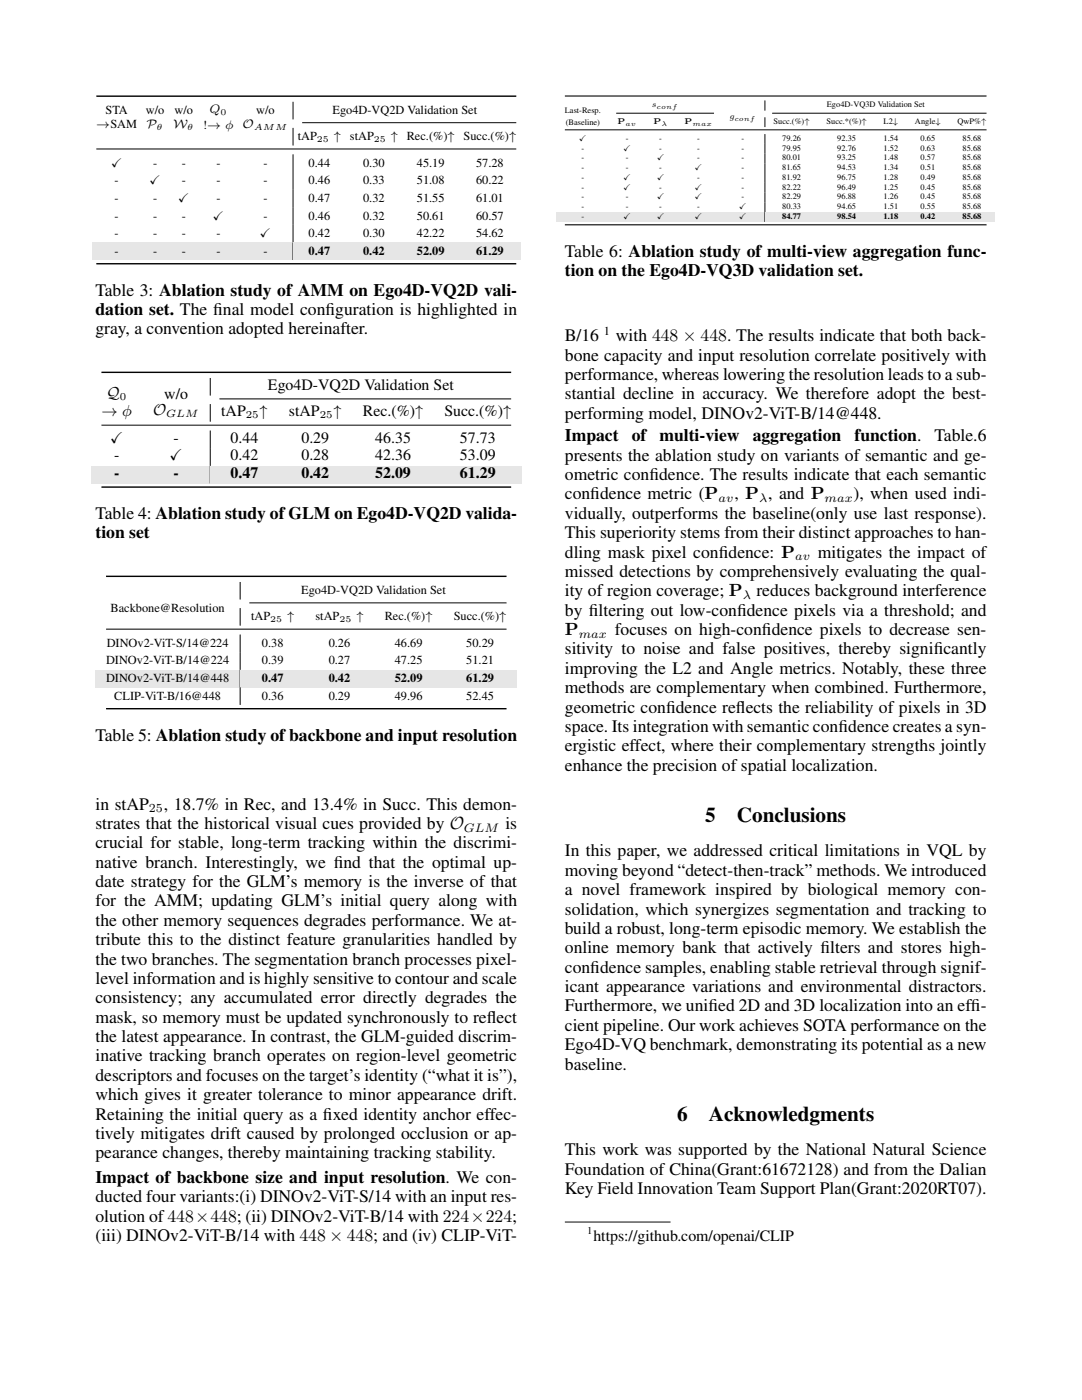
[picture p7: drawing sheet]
<svg xmlns="http://www.w3.org/2000/svg" width="216mm" height="279mm" viewBox="0 0 216 279" stroke-linecap="round" stroke-linejoin="round" font-family="sans-serif">
<defs><g id="words">
<g font-size="4.2">
<text x="140.7" y="164">5</text>
<text x="147" y="164">Conclusions</text>
<text x="135.1" y="223.7">6</text>
<text x="141.4" y="223.7">Acknowledgments</text>
</g>
<g font-size="3.5">
<text x="112.7" y="51.2">Table 6: Ablation study of multi-view aggregation func-</text>
<text x="19" y="59">Table 3: Ablation study of AMM on Ego4D-VQ2D vali-</text>
<text x="112.7" y="55.1">tion on the Ego4D-VQ3D validation set.</text>
<text x="19" y="62.9">dation set. The f</text>
<text x="42.5" y="62.9">inal model conf</text>
<text x="65" y="62.9">iguration is highlighted in</text>
<text x="19" y="66.7">gray, a convention adopted hereinafter.</text>
<text x="112.7" y="68.1">B/16</text>
<text x="112.7" y="72">bone capacity and input resolution correlate positively with</text>
<text x="122.9" y="68.1">with 448 × 448. The results indicate that both back-</text>
<text x="112.7" y="75.8">performance, whereas lowering the resolution leads to a sub-</text>
<text x="112.7" y="79.7">stantial decline in accuracy. We therefore adopt the best-</text>
<text x="112.7" y="83.6">performing model, DINOv2-ViT-B/14@448.</text>
<text x="112.7" y="88.1">Impact</text>
<text x="126.1" y="88.1">of multi-view</text>
<text x="150.2" y="88.1">aggregation</text>
<text x="170.5" y="88.1">function.</text>
<text x="186.5" y="88.1">Table.6</text>
<text x="112.7" y="91.9">presents the ablation study on variants of semantic and ge-</text>
<text x="112.7" y="95.8">ometric conf</text>
<text x="129.6" y="95.8">idence. The results indicate that each semantic</text>
<text x="112.7" y="99.7">conf</text>
<text x="117.8" y="99.7">idence metric (P</text>
<text x="146.6" y="99.7">, P , and P</text>
<text x="170.3" y="99.7">), when used indi-</text>
<text x="19" y="103.6">Table 4: Ablation study ofGLM on Ego4D-VQ2D valida-</text>
<text x="19" y="107.4">tion set</text>
<text x="112.7" y="103.5">vidually, outperforms the baseline(only use last response).</text>
<text x="112.7" y="107.4">This superiority stems from their distinct approaches to han-</text>
<text x="112.7" y="111.3">dling mask pixel conf</text>
<text x="143.4" y="111.3">idence: P</text>
<text x="163.2" y="111.3">mitigates the impact of</text>
<text x="112.7" y="115.1">missed detections by comprehensively evaluating the qual-</text>
<text x="112.7" y="119">ity of region coverage; P</text>
<text x="150.9" y="119">reduces background interference</text>
<text x="112.7" y="122.9">by f</text>
<text x="117.5" y="122.9">iltering out low-conf</text>
<text x="147.1" y="122.9">idence pixels via a threshold; and</text>
<text x="112.7" y="126.7">P</text>
<text x="112.7" y="130.6">sitivity to noise and false positives, thereby signif</text>
<text x="122.7" y="126.7">focuses on high-conf</text>
<text x="152" y="126.7">idence pixels to decrease sen-</text>
<text x="186.3" y="130.6">icantly</text>
<text x="112.7" y="134.5">improving the L2 and Angle metrics. Notably, these three</text>
<text x="112.7" y="138.3">methods are complementary when combined. Furthermore,</text>
<text x="112.7" y="142.2">geometric conf</text>
<text x="132.9" y="142.2">idence ref</text>
<text x="146.8" y="142.2">lects the reliability of pixels in 3D</text>
<text x="19" y="147.8">Table 5: Ablation study ofbackbone and input resolution</text>
<text x="112.7" y="146.1">space. Its integration with semantic conf</text>
<text x="112.7" y="149.9">ergistic effect, where their complementary strengths jointly</text>
<text x="167.3" y="146.1">idence creates a syn-</text>
<text x="112.7" y="153.8">enhance the precision of spatial localization.</text>
<text x="19" y="161.6">in stAP</text>
<text x="32.7" y="161.6">, 18.7% in Rec, and 13.4% in Succ. This demon-</text>
<text x="19" y="165.4">strates that the historical visual cues provided by O</text>
<text x="100.8" y="165.4">is</text>
<text x="19.1" y="169.3">crucial for stable, long-term tracking within the discrimi-</text>
<text x="19.1" y="173.2">native branch. Interestingly, we f</text>
<text x="66.6" y="173.2">ind that the optimal up-</text>
<text x="112.7" y="170.9">In this paper, we addressed critical limitations in VQL by</text>
<text x="19.1" y="177">date strategy for the GLM’s memory is the inverse of that</text>
<text x="112.7" y="174.8">moving beyond “detect-then-track” methods. We introduced</text>
<text x="112.7" y="178.7">a novel framework inspired by biological memory con-</text>
<text x="19.1" y="180.9">for the AMM; updating GLM’s initial query along with</text>
<text x="19.1" y="184.8">the other memory sequences degrades performance. We at-</text>
<text x="112.7" y="182.5">solidation, which synergizes segmentation and tracking to</text>
<text x="19.1" y="188.6">tribute this to the distinct feature granularities handled by</text>
<text x="112.7" y="186.4">build a robust, long-term episodic memory. We establish the</text>
<text x="112.7" y="190.3">online memory bank that actively f</text>
<text x="163.7" y="190.3">ilters and stores high-</text>
<text x="19.1" y="192.5">the two branches. The segmentation branch processes pixel-</text>
<text x="19.1" y="196.4">level information and is highly sensitive to contour and scale</text>
<text x="112.7" y="194.1">conf</text>
<text x="112.7" y="198">icant appearance variations and environmental distractors.</text>
<text x="117.8" y="194.1">idence samples, enabling stable retrieval through signif-</text>
<text x="19.1" y="200.2">consistency; any accumulated error directly degrades the</text>
<text x="112.7" y="201.9">Furthermore, we unif</text>
<text x="141.4" y="201.9">ied 2D and 3D localization into an eff</text>
<text x="193.7" y="201.9">i-</text>
<text x="19.1" y="204.1">mask, so memory must be updated synchronously to ref</text>
<text x="19.1" y="208">the latest appearance. In contrast, the GLM-guided discrim-</text>
<text x="97.1" y="204.1">lect</text>
<text x="112.7" y="205.7">cient pipeline. Our work achieves SOTA performance on the</text>
<text x="112.7" y="209.6">Ego4D-VQ benchmark, demonstrating its potential as a new</text>
<text x="19.1" y="211.8">inative tracking branch operates on region-level geometric</text>
<text x="19.1" y="215.7">descriptors and focuses on the target’s identity (“what it is”),</text>
<text x="112.7" y="213.5">baseline.</text>
<text x="19.1" y="219.6">which gives it greater tolerance to minor appearance drift.</text>
<text x="19.1" y="223.4">Retaining the initial query as a f</text>
<text x="19.1" y="227.3">tively mitigates drift caused by prolonged occlusion or ap-</text>
<text x="64.4" y="223.4">ixed identity anchor effec-</text>
<text x="19.1" y="231.2">pearance changes, thereby maintaining tracking stability.</text>
<text x="112.7" y="230.6">This work was supported by the National Natural Science</text>
<text x="19.1" y="236.1">Impact of backbone size and input resolution. We con-</text>
<text x="19.1" y="239.9">ducted four variants:(i) DINOv2-ViT-S/14 with an input res-</text>
<text x="112.7" y="234.4">Foundation of China(Grant:61672128) and from the Dalian</text>
<text x="112.7" y="238.3">Key Field Innovation Team Support Plan(Grant:2020RT07).</text>
<text x="19.1" y="243.8">olution of448×448; (ii) DINOv2-ViT-B/14 with 224×224;</text>
<text x="19.1" y="247.6">(iii) DINOv2-ViT-B/14 with 448 × 448; and (iv) CLIP-ViT-</text>
</g>
<g font-size="3.2">
<text x="53.5" y="77.9">Ego4D-VQ2D Validation Set</text>
<text x="20.2" y="83">→ ϕ</text>
<text x="21.2" y="79.4">Q</text>
<text x="30.5" y="82.8">O</text>
<text x="32.8" y="79.6">w/o</text>
<text x="44.1" y="83.1">tAP</text>
<text x="51.8" y="83.1">↑</text>
<text x="57.6" y="83.1">stAP</text>
<text x="66.6" y="83.1">↑</text>
<text x="72.4" y="83.1">Rec.(%)↑</text>
<text x="88.7" y="83.1">Succ.(%)↑</text>
<text x="22" y="88.4">✓</text>
<text x="34.6" y="88.4">-</text>
<text x="46" y="88.4">0.44</text>
<text x="60.1" y="88.4">0.29</text>
<text x="74.9" y="88.4">46.35</text>
<text x="91.8" y="88.4">57.73</text>
<text x="22.8" y="91.9">-</text>
<text x="22.8" y="95.4">-</text>
<text x="33.8" y="91.9">✓</text>
<text x="34.6" y="95.4">-</text>
<text x="46" y="91.9">0.42</text>
<text x="46" y="95.4">0.47</text>
<text x="60.1" y="91.9">0.28</text>
<text x="60.1" y="95.4">0.42</text>
<text x="74.9" y="95.4">52.09</text>
<text x="74.9" y="91.9">42.36</text>
<text x="91.8" y="91.9">53.09</text>
<text x="91.8" y="95.4">61.29</text>
<text x="118.4" y="247.6">https://github.com/openai/CLIP</text>
</g>
<g font-size="2.5">
<text x="21.1" y="22.8">STA</text>
<text x="29.1" y="22.8">w/o</text>
<text x="34.8" y="22.8">w/o</text>
<text x="41.8" y="22.5">Q</text>
<text x="51.1" y="22.8">w/o</text>
<text x="66.4" y="22.8">Ego4D-VQ2D Validation Set</text>
<text x="19.2" y="25.5">→SAM</text>
<text x="29.2" y="25.5">P</text>
<text x="34.6" y="25.5">W</text>
<text x="40.5" y="25.8">!→ ϕ</text>
<text x="48.4" y="25.5">O</text>
<text x="59.4" y="28">tAP</text>
<text x="66.6" y="28">↑</text>
<text x="69.8" y="28">stAP</text>
<text x="78" y="28">↑</text>
<text x="81.2" y="28">Rec.(%)↑</text>
<text x="92.5" y="28">Succ.(%)↑</text>
<text x="22.1" y="33.3">✓</text>
<text x="30.5" y="33.3">-</text>
<text x="36.3" y="33.3">-</text>
<text x="43.2" y="33.3">-</text>
<text x="52.6" y="33.3">-</text>
<text x="61.6" y="33.3">0.44</text>
<text x="72.5" y="33.3">0.30</text>
<text x="83.2" y="33.3">45.19</text>
<text x="95" y="33.3">57.28</text>
<text x="22.9" y="36.8">-</text>
<text x="22.9" y="40.3">-</text>
<text x="29.8" y="36.8">✓</text>
<text x="30.5" y="40.3">-</text>
<text x="35.5" y="40.3">✓</text>
<text x="36.3" y="36.8">-</text>
<text x="43.2" y="36.8">-</text>
<text x="43.2" y="40.3">-</text>
<text x="52.6" y="36.8">-</text>
<text x="52.6" y="40.3">-</text>
<text x="61.6" y="36.8">0.46</text>
<text x="61.6" y="40.3">0.47</text>
<text x="72.5" y="36.8">0.33</text>
<text x="72.5" y="40.3">0.32</text>
<text x="83.2" y="36.8">51.08</text>
<text x="83.2" y="40.3">51.55</text>
<text x="95" y="36.8">60.22</text>
<text x="95" y="40.3">61.01</text>
<text x="22.9" y="43.8">-</text>
<text x="22.9" y="47.3">-</text>
<text x="30.5" y="43.8">-</text>
<text x="30.5" y="47.3">-</text>
<text x="36.3" y="43.8">-</text>
<text x="36.3" y="47.3">-</text>
<text x="42.4" y="43.8">✓</text>
<text x="43.2" y="47.3">-</text>
<text x="51.8" y="47.3">✓</text>
<text x="52.6" y="43.8">-</text>
<text x="61.6" y="43.8">0.46</text>
<text x="61.6" y="47.3">0.42</text>
<text x="72.5" y="43.8">0.32</text>
<text x="72.5" y="47.3">0.30</text>
<text x="83.2" y="43.8">50.61</text>
<text x="83.2" y="47.3">42.22</text>
<text x="95" y="43.8">60.57</text>
<text x="95" y="47.3">54.62</text>
<text x="22.9" y="50.8">-</text>
<text x="30.5" y="50.8">-</text>
<text x="36.3" y="50.8">-</text>
<text x="43.2" y="50.8">-</text>
<text x="52.6" y="50.8">-</text>
<text x="61.6" y="50.8">0.47</text>
<text x="72.5" y="50.8">0.42</text>
<text x="83.2" y="50.8">52.09</text>
<text x="95" y="50.8">61.29</text>
<text x="120.5" y="66.8">1</text>
<text x="143.4" y="100.2">av</text>
<text x="151.5" y="100.2">λ</text>
<text x="164.5" y="100.2">max</text>
<text x="158.6" y="111.8">av</text>
<text x="60.1" y="118.6">Ego4D-VQ2D Validation Set</text>
<text x="148.2" y="119.5">λ</text>
<text x="22.1" y="122.1">Backbone@Resolution</text>
<text x="50.1" y="123.8">tAP</text>
<text x="57.3" y="123.8">↑</text>
<text x="63" y="123.8">stAP</text>
<text x="71.1" y="123.8">↑</text>
<text x="76.8" y="123.8">Rec.(%)↑</text>
<text x="90.5" y="123.8">Succ.(%)↑</text>
<text x="21.3" y="129.1">DINOv2-ViT-S/14@224</text>
<text x="52.3" y="129.1">0.38</text>
<text x="65.6" y="129.1">0.26</text>
<text x="78.8" y="129.1">46.69</text>
<text x="93" y="129.1">50.29</text>
<text x="115.5" y="127.3">max</text>
<text x="21.2" y="132.6">DINOv2-ViT-B/14@224</text>
<text x="21.2" y="136.1">DINOv2-ViT-B/14@448</text>
<text x="52.3" y="132.6">0.39</text>
<text x="52.3" y="136.1">0.47</text>
<text x="65.6" y="136.1">0.42</text>
<text x="65.6" y="132.6">0.27</text>
<text x="78.8" y="136.1">52.09</text>
<text x="78.8" y="132.6">47.25</text>
<text x="93" y="136.1">61.29</text>
<text x="93" y="132.6">51.21</text>
<text x="22.8" y="139.6">CLIP-ViT-B/16@448</text>
<text x="52.3" y="139.6">0.36</text>
<text x="65.6" y="139.6">0.29</text>
<text x="78.8" y="139.6">49.96</text>
<text x="93" y="139.6">52.45</text>
<text x="29.7" y="162.1">25</text>
<text x="92.5" y="166">GLM</text>
</g>
<g font-size="2.1">
<text x="23.9" y="79.7">0</text>
<text x="33.1" y="83.2">GLM</text>
<text x="49.1" y="83.5">25</text>
<text x="63.8" y="83.5">25</text>
<text x="117.2" y="246.3">1</text>
</g>
<g font-size="1.8">
<text x="44" y="22.9">0</text>
<text x="31.2" y="25.9">θ</text>
<text x="37.4" y="25.9">θ</text>
<text x="50.6" y="25.9">AMM</text>
<text x="63.3" y="28.3">25</text>
<text x="74.6" y="28.3">25</text>
<text x="53.9" y="124.2">25</text>
<text x="67.7" y="124.2">25</text>
</g>
<g font-size="1.7">
<text x="112.7" y="22.6">Last-Resp.</text>
<text x="130" y="21.4">s</text>
<text x="145.5" y="23.8">g</text>
<text x="165" y="21.4">Ego4D-VQ3D Validation Set</text>
<text x="112.9" y="24.9">(Baseline)</text>
<text x="115.5" y="28.1">✓</text>
<text x="123.2" y="24.8">P</text>
<text x="124.9" y="28.1">-</text>
<text x="130.4" y="24.8">P</text>
<text x="131.6" y="28.1">-</text>
<text x="136.6" y="24.8">P</text>
<text x="139.1" y="28.1">-</text>
<text x="147.9" y="28.1">-</text>
<text x="154.4" y="24.8">Succ.(%)↑</text>
<text x="156.1" y="28.1">79.26</text>
<text x="164.9" y="24.8">Succ.*(%)↑</text>
<text x="167.1" y="28.1">92.35</text>
<text x="176.3" y="24.8">L2↓</text>
<text x="176.3" y="28.1">1.54</text>
<text x="182.6" y="24.8">Angle↓</text>
<text x="183.7" y="28.1">0.65</text>
<text x="191.1" y="24.8">QwP%↑</text>
<text x="192.1" y="28.1">85.68</text>
<text x="116" y="30.1">-</text>
<text x="116" y="32">-</text>
<text x="116" y="34">-</text>
<text x="116" y="35.9">-</text>
<text x="124.4" y="30.1">✓</text>
<text x="124.4" y="35.9">✓</text>
<text x="124.9" y="32">-</text>
<text x="124.9" y="34">-</text>
<text x="131" y="32">✓</text>
<text x="131" y="35.9">✓</text>
<text x="131.6" y="30.1">-</text>
<text x="131.6" y="34">-</text>
<text x="138.6" y="34">✓</text>
<text x="139.1" y="30.1">-</text>
<text x="139.1" y="32">-</text>
<text x="139.1" y="35.9">-</text>
<text x="147.9" y="34">-</text>
<text x="147.9" y="30.1">-</text>
<text x="147.9" y="32">-</text>
<text x="147.9" y="35.9">-</text>
<text x="156.1" y="30.1">79.95</text>
<text x="156.1" y="32">80.01</text>
<text x="156.1" y="34">81.65</text>
<text x="156.1" y="35.9">81.92</text>
<text x="167.1" y="30.1">92.76</text>
<text x="167.1" y="32">93.25</text>
<text x="167.1" y="34">94.53</text>
<text x="167.1" y="35.9">96.75</text>
<text x="176.3" y="30.1">1.52</text>
<text x="176.3" y="32">1.48</text>
<text x="176.3" y="34">1.34</text>
<text x="176.3" y="35.9">1.28</text>
<text x="183.7" y="30.1">0.63</text>
<text x="183.7" y="32">0.57</text>
<text x="183.7" y="34">0.51</text>
<text x="183.7" y="35.9">0.49</text>
<text x="192.1" y="30.1">85.68</text>
<text x="192.1" y="32">85.68</text>
<text x="192.1" y="34">85.68</text>
<text x="192.1" y="35.9">85.68</text>
<text x="116" y="37.9">-</text>
<text x="116" y="39.8">-</text>
<text x="116" y="41.7">-</text>
<text x="124.4" y="37.9">✓</text>
<text x="124.9" y="39.8">-</text>
<text x="124.9" y="41.7">-</text>
<text x="131" y="39.8">✓</text>
<text x="131.6" y="37.9">-</text>
<text x="131.6" y="41.7">-</text>
<text x="138.6" y="39.8">✓</text>
<text x="138.6" y="37.9">✓</text>
<text x="139.1" y="41.7">-</text>
<text x="147.4" y="41.7">✓</text>
<text x="147.9" y="37.9">-</text>
<text x="147.9" y="39.8">-</text>
<text x="156.1" y="37.9">82.22</text>
<text x="156.1" y="39.8">82.29</text>
<text x="156.1" y="41.7">80.33</text>
<text x="167.1" y="37.9">96.49</text>
<text x="167.1" y="39.8">96.88</text>
<text x="167.1" y="41.7">94.65</text>
<text x="176.3" y="37.9">1.25</text>
<text x="176.3" y="39.8">1.26</text>
<text x="176.3" y="41.7">1.51</text>
<text x="183.7" y="37.9">0.45</text>
<text x="183.7" y="39.8">0.45</text>
<text x="183.7" y="41.7">0.55</text>
<text x="192.1" y="37.9">85.68</text>
<text x="192.1" y="39.8">85.68</text>
<text x="192.1" y="41.7">85.68</text>
<text x="116" y="43.7">-</text>
<text x="124.4" y="43.7">✓</text>
<text x="131" y="43.7">✓</text>
<text x="138.6" y="43.7">✓</text>
<text x="147.4" y="43.7">✓</text>
<text x="156.1" y="43.7">84.77</text>
<text x="167.1" y="43.7">98.54</text>
<text x="176.3" y="43.7">1.18</text>
<text x="183.7" y="43.7">0.42</text>
<text x="192.1" y="43.7">85.68</text>
</g>
<g font-size="1.4">
<text x="131" y="21.8">conf</text>
<text x="124.8" y="25.1">av</text>
<text x="132" y="25.2">λ</text>
<text x="138.2" y="25.1">max</text>
<text x="146.5" y="24.2">conf</text>
</g>
</g></defs>
<path d="M19.2 19.2h83.8" fill="none" stroke="#000" stroke-width=".28"/>
<path d="M19.2 29.7h83.8M58.5 20.3v3.5M58.5 25.5v3.5M58.5 30.8v17.6M60.3 24.5h42.7" fill="none" stroke="#000" stroke-width=".2"/>
<g fill="#e6e6e6">
<path d="M18.3 48.4h9.9v3.5h-9.9z"/>
<path d="M28.2 48.4h5.5v3.5h-5.5z"/>
<path d="M33.7 48.4h6v3.5h-6z"/>
<path d="M39.7 48.4h7.8v3.5h-7.8z"/>
<path d="M47.5 48.4h10.9v3.5h-10.9z"/>
</g>
<path d="M58.5 48.4v3.5" fill="none" stroke="#000" stroke-width=".2"/>
<g fill="#e6e6e6">
<path d="M58.5 48.4h10.4v3.5h-10.4z"/>
<path d="M68.9 48.4h11.4v3.5h-11.4z"/>
<path d="M80.3 48.4h11.3v3.5h-11.3z"/>
<path d="M91.6 48.4h12.3v3.5h-12.3z"/>
</g>
<path d="M19.2 52.6h83.8M20.2 74.3h81.8" fill="none" stroke="#000" stroke-width=".28"/>
<path d="M42 75.4v3.5M43.8 79.6h58.2M20.2 84.9h81.8M42 80.6v3.6M42 85.9v7.1" fill="none" stroke="#000" stroke-width=".2"/>
<g fill="#e6e6e6">
<path d="M18.1 93h10.3v3.5h-10.3z"/>
<path d="M28.4 93h13.5v3.5h-13.5z"/>
</g>
<path d="M42 93v3.5" fill="none" stroke="#000" stroke-width=".2"/>
<g fill="#e6e6e6">
<path d="M42 93h13.5v3.5h-13.5z"/>
<path d="M55.5 93h14.8v3.5h-14.8z"/>
<path d="M70.3 93h16.3v3.5h-16.3z"/>
<path d="M86.6 93h17.5v3.5h-17.5z"/>
</g>
<path d="M20.2 97.2h81.8M21.2 115h79.9" fill="none" stroke="#000" stroke-width=".28"/>
<path d="M47.9 116.1v3.6M21.2 125.6h79.9M47.9 121.4v3.5M47.9 126.6v7.1M49.7 120.3h51.4" fill="none" stroke="#000" stroke-width=".2"/>
<path d="M19.1 133.7h28.7v3.5h-28.7z" fill="#e6e6e6"/>
<path d="M47.9 133.7v3.5" fill="none" stroke="#000" stroke-width=".2"/>
<g fill="#e6e6e6">
<path d="M48 133.7h12.8v3.5h-12.8z"/>
<path d="M60.8 133.7h13.9v3.5h-13.9z"/>
<path d="M74.7 133.7h13.7v3.5h-13.7z"/>
<path d="M88.4 133.7h14.8v3.5h-14.8z"/>
</g>
<path d="M112.7 25.9h84.2M123 22.6h19.5M152.6 20.1v2M152.6 23.4v2M152.6 26.8v15.5M154.1 22.6h42.8M47.9 137.2v3.5" fill="none" stroke="#000" stroke-width=".2"/>
<path d="M21.2 141.4h79.9" fill="none" stroke="#000" stroke-width=".28"/>
<path d="M112.7 19.2h84.2" fill="none" stroke="#000" stroke-width=".22"/>
<g fill="#e6e6e6">
<path d="M111 42.3h10.6v2h-10.6z"/>
<path d="M121.6 42.3h7.1v2h-7.1z"/>
<path d="M128.7 42.3h6.2v2h-6.2z"/>
<path d="M134.9 42.3h9v2h-9z"/>
<path d="M143.9 42.3h8.7v2h-8.7z"/>
</g>
<path d="M152.6 42.3v2" fill="none" stroke="#000" stroke-width=".2"/>
<g fill="#e6e6e6">
<path d="M152.7 42.3h10.6v2h-10.6z"/>
<path d="M163.3 42.3h11.4v2h-11.4z"/>
<path d="M174.7 42.3h6.2v2h-6.2z"/>
<path d="M180.9 42.3h8.5v2h-8.5z"/>
<path d="M189.4 42.3h9.1v2h-9.1z"/>
</g>
<path d="M112.7 44.9h84.2" fill="none" stroke="#000" stroke-width=".22"/>
<path d="M112.7 243.9h21.1" fill="none" stroke="#000" stroke-width=".2"/>
<use href="#words"/>
</svg>
